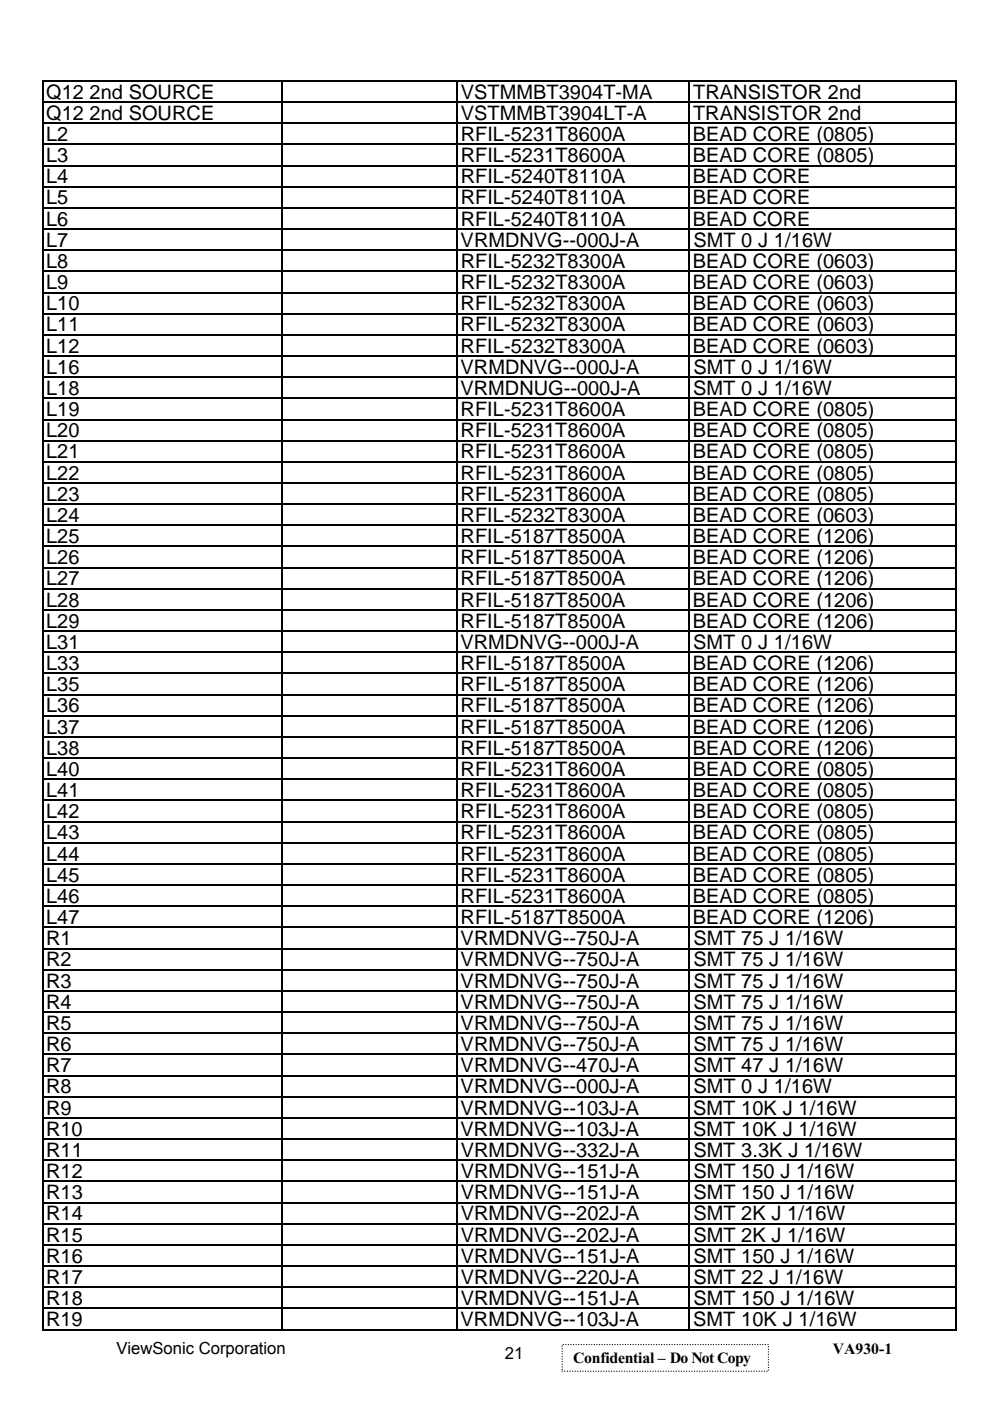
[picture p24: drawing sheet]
<svg xmlns="http://www.w3.org/2000/svg" width="210mm" height="297mm" viewBox="0 0 210 297" stroke-linecap="round" stroke-linejoin="round" font-family="sans-serif">
<defs><g id="words">
<g font-size="4.2">
<text x="9.8" y="20.9">Q12 2nd SOURCE</text>
<text x="97.7" y="20.9">VSTMMBT3904T-MA</text>
<text x="147" y="20.9">TRANSISTOR 2nd</text>
<text x="9.8" y="25.4">Q12 2nd SOURCE</text>
<text x="9.8" y="29.9">L2</text>
<text x="97.7" y="29.9">RFIL-5231T8600A</text>
<text x="97.7" y="25.4">VSTMMBT3904LT-A</text>
<text x="146.9" y="29.9">BEAD CORE (0805)</text>
<text x="146.9" y="25.4">TRANSISTOR 2nd</text>
<text x="9.8" y="34.4">L3</text>
<text x="97.7" y="34.4">RFIL-5231T8600A</text>
<text x="146.9" y="34.4">BEAD CORE (0805)</text>
<text x="9.8" y="38.9">L4</text>
<text x="97.7" y="38.9">RFIL-5240T8110A</text>
<text x="146.9" y="38.9">BEAD CORE</text>
<text x="9.8" y="43.4">L5</text>
<text x="9.8" y="47.8">L6</text>
<text x="97.7" y="43.4">RFIL-5240T8110A</text>
<text x="97.7" y="47.8">RFIL-5240T8110A</text>
<text x="146.9" y="43.4">BEAD CORE</text>
<text x="146.9" y="47.8">BEAD CORE</text>
<text x="9.8" y="52.3">L7</text>
<text x="97.7" y="52.3">VRMDNVG--000J-A</text>
<text x="147" y="52.3">SMT 0 J 1/16W</text>
<text x="9.8" y="56.8">L8</text>
<text x="97.7" y="56.8">RFIL-5232T8300A</text>
<text x="146.9" y="56.8">BEAD CORE (0603)</text>
<text x="9.8" y="61.3">L9</text>
<text x="9.8" y="65.7">L10</text>
<text x="97.7" y="65.8">RFIL-5232T8300A</text>
<text x="97.7" y="61.3">RFIL-5232T8300A</text>
<text x="146.9" y="61.3">BEAD CORE (0603)</text>
<text x="146.9" y="65.8">BEAD CORE (0603)</text>
<text x="9.8" y="70.3">L11</text>
<text x="97.7" y="70.3">RFIL-5232T8300A</text>
<text x="146.9" y="70.3">BEAD CORE (0603)</text>
<text x="9.8" y="74.8">L12</text>
<text x="97.7" y="74.8">RFIL-5232T8300A</text>
<text x="146.9" y="74.8">BEAD CORE (0603)</text>
<text x="9.8" y="79.2">L16</text>
<text x="9.8" y="83.7">L18</text>
<text x="97.6" y="83.7">VRMDNUG--000J-A</text>
<text x="97.7" y="79.2">VRMDNVG--000J-A</text>
<text x="146.9" y="83.7">SMT 0 J 1/16W</text>
<text x="147" y="79.2">SMT 0 J 1/16W</text>
<text x="9.8" y="88.2">L19</text>
<text x="97.7" y="88.2">RFIL-5231T8600A</text>
<text x="146.9" y="88.2">BEAD CORE (0805)</text>
<text x="9.8" y="92.7">L20</text>
<text x="97.7" y="92.7">RFIL-5231T8600A</text>
<text x="146.9" y="92.7">BEAD CORE (0805)</text>
<text x="9.8" y="97.2">L21</text>
<text x="9.8" y="101.7">L22</text>
<text x="97.7" y="97.2">RFIL-5231T8600A</text>
<text x="97.7" y="101.7">RFIL-5231T8600A</text>
<text x="146.9" y="97.2">BEAD CORE (0805)</text>
<text x="146.9" y="101.7">BEAD CORE (0805)</text>
<text x="9.8" y="106.2">L23</text>
<text x="97.7" y="106.2">RFIL-5231T8600A</text>
<text x="146.9" y="106.2">BEAD CORE (0805)</text>
<text x="9.8" y="110.7">L24</text>
<text x="97.7" y="110.7">RFIL-5232T8300A</text>
<text x="146.9" y="110.7">BEAD CORE (0603)</text>
<text x="9.8" y="115.1">L25</text>
<text x="9.8" y="119.6">L26</text>
<text x="97.7" y="115.1">RFIL-5187T8500A</text>
<text x="97.7" y="119.6">RFIL-5187T8500A</text>
<text x="146.9" y="115.1">BEAD CORE (1206)</text>
<text x="146.9" y="119.6">BEAD CORE (1206)</text>
<text x="9.8" y="124.1">L27</text>
<text x="97.7" y="124.1">RFIL-5187T8500A</text>
<text x="146.9" y="124.1">BEAD CORE (1206)</text>
<text x="9.8" y="128.6">L28</text>
<text x="97.7" y="128.6">RFIL-5187T8500A</text>
<text x="146.9" y="128.6">BEAD CORE (1206)</text>
<text x="9.8" y="133.1">L29</text>
<text x="9.8" y="137.6">L31</text>
<text x="97.6" y="137.6">VRMDNVG--000J-A</text>
<text x="97.7" y="133.1">RFIL-5187T8500A</text>
<text x="146.9" y="133.1">BEAD CORE (1206)</text>
<text x="146.9" y="137.6">SMT 0 J 1/16W</text>
<text x="9.8" y="142.1">L33</text>
<text x="97.7" y="142.1">RFIL-5187T8500A</text>
<text x="146.9" y="142.1">BEAD CORE (1206)</text>
<text x="9.8" y="146.6">L35</text>
<text x="97.7" y="146.6">RFIL-5187T8500A</text>
<text x="146.9" y="146.6">BEAD CORE (1206)</text>
<text x="9.8" y="151">L36</text>
<text x="9.8" y="155.5">L37</text>
<text x="97.7" y="151">RFIL-5187T8500A</text>
<text x="97.7" y="155.5">RFIL-5187T8500A</text>
<text x="146.9" y="151">BEAD CORE (1206)</text>
<text x="146.9" y="155.5">BEAD CORE (1206)</text>
<text x="9.8" y="160">L38</text>
<text x="97.7" y="160">RFIL-5187T8500A</text>
<text x="146.9" y="160">BEAD CORE (1206)</text>
<text x="9.8" y="164.5">L40</text>
<text x="97.7" y="164.5">RFIL-5231T8600A</text>
<text x="146.9" y="164.5">BEAD CORE (0805)</text>
<text x="9.8" y="169">L41</text>
<text x="9.8" y="173.5">L42</text>
<text x="97.7" y="169">RFIL-5231T8600A</text>
<text x="97.7" y="173.5">RFIL-5231T8600A</text>
<text x="146.9" y="169">BEAD CORE (0805)</text>
<text x="146.9" y="173.5">BEAD CORE (0805)</text>
<text x="9.8" y="178">L43</text>
<text x="97.7" y="178">RFIL-5231T8600A</text>
<text x="146.9" y="178">BEAD CORE (0805)</text>
<text x="9.8" y="182.5">L44</text>
<text x="97.7" y="182.5">RFIL-5231T8600A</text>
<text x="146.9" y="182.5">BEAD CORE (0805)</text>
<text x="9.8" y="186.9">L45</text>
<text x="9.8" y="191.4">L46</text>
<text x="97.7" y="186.9">RFIL-5231T8600A</text>
<text x="97.7" y="191.4">RFIL-5231T8600A</text>
<text x="146.9" y="186.9">BEAD CORE (0805)</text>
<text x="146.9" y="191.4">BEAD CORE (0805)</text>
<text x="9.8" y="195.9">L47</text>
<text x="97.7" y="195.9">RFIL-5187T8500A</text>
<text x="146.9" y="195.9">BEAD CORE (1206)</text>
<text x="9.8" y="200.4">R1</text>
<text x="97.7" y="200.4">VRMDNVG--750J-A</text>
<text x="147" y="200.4">SMT 75 J 1/16W</text>
<text x="9.8" y="204.9">R2</text>
<text x="9.8" y="209.4">R3</text>
<text x="97.7" y="204.9">VRMDNVG--750J-A</text>
<text x="97.7" y="209.4">VRMDNVG--750J-A</text>
<text x="147" y="204.9">SMT 75 J 1/16W</text>
<text x="147" y="209.4">SMT 75 J 1/16W</text>
<text x="9.8" y="213.9">R4</text>
<text x="97.7" y="213.9">VRMDNVG--750J-A</text>
<text x="147" y="213.9">SMT 75 J 1/16W</text>
<text x="9.8" y="218.4">R5</text>
<text x="97.7" y="218.4">VRMDNVG--750J-A</text>
<text x="147" y="218.4">SMT 75 J 1/16W</text>
<text x="9.8" y="222.8">R6</text>
<text x="9.8" y="227.3">R7</text>
<text x="97.7" y="222.8">VRMDNVG--750J-A</text>
<text x="97.7" y="227.3">VRMDNVG--470J-A</text>
<text x="147" y="222.8">SMT 75 J 1/16W</text>
<text x="147" y="227.3">SMT 47 J 1/16W</text>
<text x="9.8" y="231.8">R8</text>
<text x="97.7" y="231.8">VRMDNVG--000J-A</text>
<text x="147" y="231.8">SMT 0 J 1/16W</text>
<text x="9.8" y="236.3">R9</text>
<text x="97.7" y="236.3">VRMDNVG--103J-A</text>
<text x="146.9" y="236.3">SMT 10K J 1/16W</text>
<text x="9.8" y="240.8">R10</text>
<text x="9.8" y="245.3">R11</text>
<text x="97.7" y="240.8">VRMDNVG--103J-A</text>
<text x="97.7" y="245.3">VRMDNVG--332J-A</text>
<text x="146.9" y="240.8">SMT 10K J 1/16W</text>
<text x="147" y="245.3">SMT 3.3K J 1/16W</text>
<text x="9.8" y="249.8">R12</text>
<text x="97.7" y="249.8">VRMDNVG--151J-A</text>
<text x="147" y="249.8">SMT 150 J 1/16W</text>
<text x="9.8" y="254.3">R13</text>
<text x="97.7" y="254.3">VRMDNVG--151J-A</text>
<text x="147" y="254.3">SMT 150 J 1/16W</text>
<text x="9.8" y="258.7">R14</text>
<text x="9.8" y="263.2">R15</text>
<text x="97.7" y="258.7">VRMDNVG--202J-A</text>
<text x="97.7" y="263.2">VRMDNVG--202J-A</text>
<text x="147" y="258.7">SMT 2K J 1/16W</text>
<text x="147" y="263.2">SMT 2K J 1/16W</text>
<text x="9.8" y="267.7">R16</text>
<text x="97.7" y="267.7">VRMDNVG--151J-A</text>
<text x="147" y="267.7">SMT 150 J 1/16W</text>
<text x="9.8" y="272.2">R17</text>
<text x="97.7" y="272.2">VRMDNVG--220J-A</text>
<text x="147" y="272.2">SMT 22 J 1/16W</text>
<text x="9.8" y="276.7">R18</text>
<text x="9.8" y="281.2">R19</text>
<text x="97.7" y="281.2">VRMDNVG--103J-A</text>
<text x="97.7" y="276.7">VRMDNVG--151J-A</text>
<text x="146.9" y="281.2">SMT 10K J 1/16W</text>
<text x="147" y="276.7">SMT 150 J 1/16W</text>
</g>
<g font-size="3.5">
<text x="24.7" y="287.1">ViewSonic Corporation</text>
<text x="107.1" y="288.2">21</text>
</g>
<g font-size="3.3">
<text x="176.6" y="287.2">VA930-1</text>
<text x="121.5" y="288.9">Confidential – Do Not Copy</text>
</g>
</g></defs>
<path d="M119.2 285.1h43.7v5.6h-43.7z" fill="#fff" stroke="#000" stroke-width=".26" stroke-dasharray="0 .5"/>
<g fill="none" stroke="#000" stroke-width=".34">
<path d="M9 17v265.1M9.2 17.1h193.6M59.7 17.3v264.8M96.9 17.3v264.8M146.2 17.3v264.8M202.6 17.3v264.8M9.2 21.6h193.6M9.2 26.1h193.6M9.2 30.6h193.6M9.2 35.1h193.6M9.2 39.6h193.6M9.2 44.1h193.6"/>
<path d="M9.2 48.6h193.6M9.2 53h193.6M9.2 57.5h193.6M9.2 62h193.6M9.2 66.5h193.6M9.2 71h193.6M9.2 75.5h193.6M9.2 80h193.6M9.2 84.5h193.6M9.2 88.9h193.6M9.2 93.4h193.6M9.2 97.9h193.6"/>
<path d="M9.2 102.4h193.6M9.2 106.9h193.6M9.2 111.4h193.6M9.2 115.9h193.6M9.2 120.4h193.6M9.2 124.8h193.6M9.2 129.3h193.6M9.2 133.8h193.6M9.2 138.3h193.6M9.2 142.8h193.6M9.2 147.3h193.6M9.2 151.8h193.6"/>
<path d="M9.2 156.3h193.6M9.2 160.7h193.6M9.2 165.2h193.6M9.2 169.7h193.6M9.2 174.2h193.6M9.2 178.7h193.6M9.2 183.2h193.6M9.2 187.7h193.6M9.2 192.2h193.6M9.2 196.6h193.6M9.2 201.1h193.6M9.2 205.6h193.6"/>
<path d="M9.2 210.1h193.6M9.2 214.6h193.6M9.2 219.1h193.6M9.2 223.6h193.6M9.2 228.1h193.6M9.2 232.5h193.6M9.2 237h193.6M9.2 241.5h193.6M9.2 246h193.6M9.2 250.5h193.6M9.2 255h193.6M9.2 259.5h193.6"/>
<path d="M9.2 263.9h193.6M9.2 268.4h193.6M9.2 272.9h193.6M9.2 277.4h193.6M9.2 281.9h193.6"/>
</g>
<use href="#words"/>
</svg>
